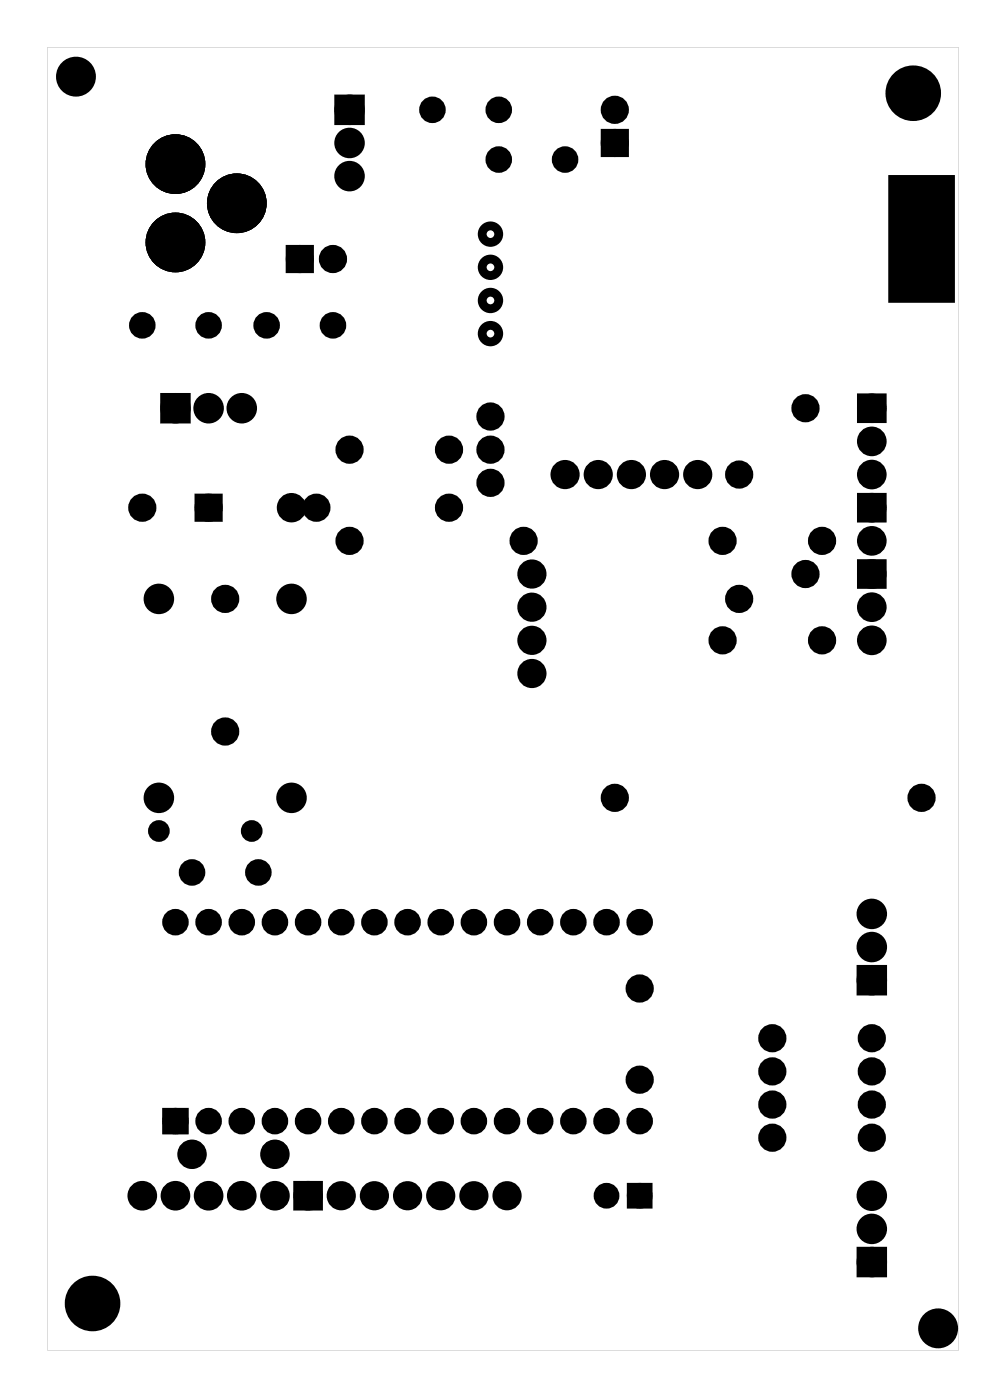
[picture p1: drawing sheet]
<svg xmlns="http://www.w3.org/2000/svg" width="77mm" height="107mm" viewBox="0 0 77 107" stroke-linecap="round" stroke-linejoin="round" font-family="sans-serif">
<g fill="#000">
<path d="M22.3 19.1h1.4v1.4h-1.4zM26 7.6h1.6v1.6h-1.6zM46.4 10.3h1.4v1.4h-1.4zM68.2 13.5h4.8v9.6h-4.8zM12.7 30.5h1.5v1.6h-1.5zM15.3 38.2h1.4v1.4h-1.4zM66 38.1h1.5v1.5h-1.5zM66 30.5h1.5v1.5h-1.5zM66 43.2h1.5v1.5h-1.5zM66 74.3h1.6v1.6h-1.6zM12.8 85.2h1.3v1.4h-1.3zM22.8 90.8h1.6v1.6h-1.6z"/>
<path d="M48.4 91h1.2v1.2h-1.2zM66 95.9h1.6v1.6h-1.6z"/>
<path d="M3.6 3.6h69.8v99.8h-69.8zM3.6 3.6v99.8h69.8v-99.8z"/>
<path d="M36.7 17.9a.85 .85 0 0 0 1.7 0 .85 .85 0 0 0-1.7 0zM37.1 17.9a.45 .45 0 0 1 .9 0 .45 .45 0 0 1-.9 0z"/>
<path d="M36.7 25.6a.85 .85 0 0 0 1.7 0 .85 .85 0 0 0-1.7 0zM37.1 25.6a.45 .45 0 0 1 .9 0 .45 .45 0 0 1-.9 0z"/>
<path d="M36.7 23a.85 .85 0 0 0 1.7 0 .85 .85 0 0 0-1.7 0zM37.1 23a.45 .45 0 0 1 .9 0 .45 .45 0 0 1-.9 0z"/>
<path d="M36.7 20.5a.85 .85 0 0 0 1.7 0 .85 .85 0 0 0-1.7 0zM37.1 20.5a.45 .45 0 0 1 .9 0 .45 .45 0 0 1-.9 0z"/>
</g>
<g fill="#000">
<circle cx="5.8" cy="5.9" r=".8"/>
<circle cx="13.4" cy="18.6" r="1.83"/>
<circle cx="13.4" cy="12.6" r="1.83"/>
<circle cx="18.1" cy="15.6" r="1.83"/>
<circle cx="23" cy="19.8" r=".7"/>
<circle cx="25.5" cy="19.8" r=".7"/>
<circle cx="26.8" cy="8.4" r=".79"/>
<circle cx="26.8" cy="13.5" r=".79"/>
<circle cx="26.8" cy="11" r=".79"/>
<circle cx="33.1" cy="8.4" r=".64"/>
<circle cx="38.2" cy="8.4" r=".64"/>
<circle cx="38.2" cy="12.2" r=".64"/>
<circle cx="43.3" cy="12.2" r=".64"/>
<circle cx="47.1" cy="8.4" r=".7"/>
<circle cx="47.1" cy="11" r=".7"/>
<circle cx="70" cy="7.1" r="1.1"/>
<circle cx="10.9" cy="24.9" r=".64"/>
<circle cx="10.9" cy="38.9" r=".7"/>
<circle cx="13.4" cy="31.3" r=".79"/>
<circle cx="16" cy="31.3" r=".79"/>
<circle cx="16" cy="24.9" r=".64"/>
<circle cx="16" cy="38.9" r=".7"/>
<circle cx="18.5" cy="31.3" r=".79"/>
<circle cx="20.4" cy="24.9" r=".64"/>
<circle cx="22.3" cy="38.9" r=".75"/>
<circle cx="24.2" cy="38.9" r=".7"/>
<circle cx="25.5" cy="24.9" r=".64"/>
<circle cx="26.8" cy="34.4" r=".7"/>
<circle cx="34.4" cy="38.9" r=".7"/>
<circle cx="34.4" cy="34.4" r=".7"/>
<circle cx="37.6" cy="31.9" r=".7"/>
<circle cx="37.6" cy="37" r=".7"/>
<circle cx="37.6" cy="34.4" r=".7"/>
<circle cx="43.3" cy="36.4" r=".74"/>
<circle cx="45.8" cy="36.4" r=".74"/>
<circle cx="48.4" cy="36.4" r=".74"/>
<circle cx="50.9" cy="36.4" r=".74"/>
<circle cx="53.4" cy="36.4" r=".74"/>
<circle cx="56.6" cy="36.4" r=".7"/>
<circle cx="61.7" cy="31.3" r=".7"/>
<circle cx="66.8" cy="31.3" r=".75"/>
<circle cx="66.8" cy="38.9" r=".75"/>
<circle cx="66.8" cy="36.4" r=".75"/>
<circle cx="66.8" cy="33.8" r=".75"/>
<circle cx="12.2" cy="45.9" r=".79"/>
<circle cx="17.2" cy="45.9" r=".7"/>
<circle cx="17.2" cy="56" r=".7"/>
<circle cx="22.3" cy="45.9" r=".79"/>
<circle cx="26.8" cy="41.4" r=".7"/>
<circle cx="40.1" cy="41.4" r=".7"/>
<circle cx="40.7" cy="49.1" r=".74"/>
<circle cx="40.7" cy="51.6" r=".74"/>
<circle cx="40.7" cy="44" r=".74"/>
<circle cx="40.7" cy="46.5" r=".74"/>
<circle cx="55.3" cy="49.1" r=".7"/>
<circle cx="55.3" cy="41.4" r=".7"/>
<circle cx="56.6" cy="45.9" r=".7"/>
<circle cx="61.7" cy="44" r=".7"/>
<circle cx="63" cy="49.1" r=".7"/>
<circle cx="63" cy="41.4" r=".7"/>
<circle cx="66.8" cy="44" r=".75"/>
<circle cx="66.8" cy="46.5" r=".75"/>
<circle cx="66.8" cy="41.4" r=".75"/>
<circle cx="66.8" cy="49.1" r=".75"/>
<circle cx="12.2" cy="61.1" r=".79"/>
<circle cx="12.2" cy="63.7" r=".58"/>
<circle cx="13.4" cy="70.6" r=".67"/>
<circle cx="14.7" cy="66.8" r=".64"/>
<circle cx="16" cy="70.6" r=".67"/>
<circle cx="18.5" cy="70.6" r=".67"/>
<circle cx="19.3" cy="63.7" r=".58"/>
<circle cx="19.8" cy="66.8" r=".64"/>
<circle cx="21.1" cy="70.6" r=".67"/>
<circle cx="22.3" cy="61.1" r=".79"/>
<circle cx="23.6" cy="70.6" r=".67"/>
<circle cx="26.1" cy="70.6" r=".67"/>
<circle cx="28.7" cy="70.6" r=".67"/>
<circle cx="31.2" cy="70.6" r=".67"/>
<circle cx="33.8" cy="70.6" r=".67"/>
<circle cx="36.3" cy="70.6" r=".67"/>
<circle cx="38.8" cy="70.6" r=".67"/>
<circle cx="41.4" cy="70.6" r=".67"/>
<circle cx="43.9" cy="70.6" r=".67"/>
<circle cx="46.5" cy="70.6" r=".67"/>
<circle cx="47.1" cy="61.1" r=".7"/>
<circle cx="49" cy="75.7" r=".7"/>
<circle cx="49" cy="70.6" r=".67"/>
<circle cx="59.2" cy="79.5" r=".7"/>
<circle cx="66.8" cy="79.5" r=".7"/>
<circle cx="66.8" cy="75.1" r=".79"/>
<circle cx="66.8" cy="72.5" r=".79"/>
<circle cx="66.8" cy="70" r=".79"/>
<circle cx="70.6" cy="61.1" r=".7"/>
<circle cx="7.1" cy="99.9" r="1.1"/>
<circle cx="10.9" cy="91.6" r=".75"/>
<circle cx="13.4" cy="91.6" r=".75"/>
<circle cx="13.4" cy="85.9" r=".67"/>
<circle cx="14.7" cy="88.4" r=".7"/>
<circle cx="14.7" cy="88.4" r=".75"/>
<circle cx="16" cy="91.6" r=".75"/>
<circle cx="16" cy="85.9" r=".67"/>
<circle cx="18.5" cy="91.6" r=".75"/>
<circle cx="18.5" cy="85.9" r=".67"/>
<circle cx="21.1" cy="91.6" r=".75"/>
<circle cx="21.1" cy="88.4" r=".7"/>
<circle cx="21.1" cy="88.4" r=".75"/>
<circle cx="21.1" cy="85.9" r=".67"/>
<circle cx="23.6" cy="91.6" r=".75"/>
<circle cx="23.6" cy="85.9" r=".67"/>
<circle cx="26.1" cy="91.6" r=".74"/>
<circle cx="26.1" cy="85.9" r=".67"/>
<circle cx="28.7" cy="91.6" r=".74"/>
<circle cx="28.7" cy="85.9" r=".67"/>
<circle cx="31.2" cy="91.6" r=".74"/>
<circle cx="31.2" cy="85.9" r=".67"/>
<circle cx="33.8" cy="91.6" r=".74"/>
<circle cx="33.8" cy="85.9" r=".67"/>
<circle cx="36.3" cy="91.6" r=".74"/>
<circle cx="36.3" cy="85.9" r=".67"/>
<circle cx="38.8" cy="91.6" r=".74"/>
<circle cx="38.8" cy="85.9" r=".67"/>
<circle cx="41.4" cy="85.9" r=".67"/>
<circle cx="43.9" cy="85.9" r=".67"/>
<circle cx="46.5" cy="91.6" r=".6"/>
<circle cx="46.5" cy="85.9" r=".67"/>
<circle cx="49" cy="91.6" r=".6"/>
<circle cx="49" cy="82.7" r=".7"/>
<circle cx="49" cy="85.9" r=".67"/>
<circle cx="59.2" cy="82.1" r=".7"/>
<circle cx="59.2" cy="84.6" r=".7"/>
<circle cx="59.2" cy="87.2" r=".7"/>
<circle cx="66.8" cy="82.1" r=".7"/>
<circle cx="66.8" cy="87.2" r=".7"/>
<circle cx="66.8" cy="84.6" r=".7"/>
<circle cx="66.8" cy="94.1" r=".79"/>
<circle cx="66.8" cy="96.7" r=".79"/>
<circle cx="66.8" cy="91.6" r=".79"/>
<circle cx="71.9" cy="101.8" r=".8"/>
</g>
<g fill="none" stroke="#000" stroke-width=".75" stroke-linecap="butt">
<circle cx="22.3" cy="38.9" r=".75"/>
<circle cx="14.7" cy="88.4" r=".75"/>
<circle cx="21.1" cy="88.4" r=".75"/>
</g>
<g fill="none" stroke="#000" stroke-width=".76" stroke-linecap="butt">
<path d="M22.3 19.1h1.4v1.4h-1.4zM26 7.6h1.6v1.6h-1.6zM46.4 10.3h1.4v1.4h-1.4zM12.7 30.5h1.5v1.6h-1.5zM15.3 38.2h1.4v1.4h-1.4zM66 38.1h1.5v1.5h-1.5zM66 30.5h1.5v1.5h-1.5zM66 43.2h1.5v1.5h-1.5zM66 74.3h1.6v1.6h-1.6zM22.8 90.8h1.6v1.6h-1.6zM48.4 91h1.2v1.2h-1.2zM66 95.9h1.6v1.6h-1.6z"/>
<circle cx="23" cy="19.8" r=".7"/>
<circle cx="25.5" cy="19.8" r=".7"/>
<circle cx="26.8" cy="8.4" r=".79"/>
<circle cx="26.8" cy="11" r=".79"/>
<circle cx="26.8" cy="13.5" r=".79"/>
<circle cx="33.1" cy="8.4" r=".64"/>
<circle cx="38.2" cy="8.4" r=".64"/>
<circle cx="38.2" cy="12.2" r=".64"/>
<circle cx="43.3" cy="12.2" r=".64"/>
<circle cx="47.1" cy="8.4" r=".7"/>
<circle cx="47.1" cy="11" r=".7"/>
<circle cx="10.9" cy="24.9" r=".64"/>
<circle cx="10.9" cy="38.9" r=".7"/>
<circle cx="13.4" cy="31.3" r=".79"/>
<circle cx="16" cy="31.3" r=".79"/>
<circle cx="16" cy="24.9" r=".64"/>
<circle cx="16" cy="38.9" r=".7"/>
<circle cx="18.5" cy="31.3" r=".79"/>
<circle cx="20.4" cy="24.9" r=".64"/>
<circle cx="24.2" cy="38.9" r=".7"/>
<circle cx="25.5" cy="24.9" r=".64"/>
<circle cx="26.8" cy="34.4" r=".7"/>
<circle cx="34.4" cy="38.9" r=".7"/>
<circle cx="34.4" cy="34.4" r=".7"/>
<circle cx="37.6" cy="31.9" r=".7"/>
<circle cx="37.6" cy="34.4" r=".7"/>
<circle cx="37.6" cy="37" r=".7"/>
<circle cx="43.3" cy="36.4" r=".74"/>
<circle cx="45.8" cy="36.4" r=".74"/>
<circle cx="48.4" cy="36.4" r=".74"/>
<circle cx="50.9" cy="36.4" r=".74"/>
<circle cx="53.4" cy="36.4" r=".74"/>
<circle cx="56.6" cy="36.4" r=".7"/>
<circle cx="61.7" cy="31.3" r=".7"/>
<circle cx="66.8" cy="36.4" r=".75"/>
<circle cx="66.8" cy="31.3" r=".75"/>
<circle cx="66.8" cy="38.9" r=".75"/>
<circle cx="66.8" cy="33.8" r=".75"/>
<circle cx="12.2" cy="45.9" r=".79"/>
<circle cx="17.2" cy="45.9" r=".7"/>
<circle cx="17.2" cy="56" r=".7"/>
<circle cx="22.3" cy="45.9" r=".79"/>
<circle cx="26.8" cy="41.4" r=".7"/>
<circle cx="40.1" cy="41.4" r=".7"/>
<circle cx="40.7" cy="51.6" r=".74"/>
<circle cx="40.7" cy="44" r=".74"/>
<circle cx="40.7" cy="46.5" r=".74"/>
<circle cx="40.7" cy="49.1" r=".74"/>
<circle cx="55.3" cy="49.1" r=".7"/>
<circle cx="55.3" cy="41.4" r=".7"/>
<circle cx="56.6" cy="45.9" r=".7"/>
<circle cx="61.7" cy="44" r=".7"/>
<circle cx="63" cy="49.1" r=".7"/>
<circle cx="63" cy="41.4" r=".7"/>
<circle cx="66.8" cy="49.1" r=".75"/>
<circle cx="66.8" cy="44" r=".75"/>
<circle cx="66.8" cy="46.5" r=".75"/>
<circle cx="66.8" cy="41.4" r=".75"/>
<circle cx="12.2" cy="61.1" r=".79"/>
<circle cx="14.7" cy="66.8" r=".64"/>
<circle cx="19.8" cy="66.8" r=".64"/>
<circle cx="22.3" cy="61.1" r=".79"/>
<circle cx="47.1" cy="61.1" r=".7"/>
<circle cx="49" cy="75.7" r=".7"/>
<circle cx="59.2" cy="79.5" r=".7"/>
<circle cx="66.8" cy="79.5" r=".7"/>
<circle cx="66.8" cy="70" r=".79"/>
<circle cx="66.8" cy="72.5" r=".79"/>
<circle cx="66.8" cy="75.1" r=".79"/>
<circle cx="70.6" cy="61.1" r=".7"/>
<circle cx="10.9" cy="91.6" r=".75"/>
<circle cx="13.4" cy="91.6" r=".75"/>
<circle cx="14.7" cy="88.4" r=".7"/>
<circle cx="16" cy="91.6" r=".75"/>
<circle cx="18.5" cy="91.6" r=".75"/>
<circle cx="21.1" cy="91.6" r=".75"/>
<circle cx="21.1" cy="88.4" r=".7"/>
<circle cx="23.6" cy="91.6" r=".75"/>
<circle cx="26.1" cy="91.6" r=".74"/>
<circle cx="28.7" cy="91.6" r=".74"/>
<circle cx="31.2" cy="91.6" r=".74"/>
<circle cx="33.8" cy="91.6" r=".74"/>
<circle cx="36.3" cy="91.6" r=".74"/>
<circle cx="38.8" cy="91.6" r=".74"/>
<circle cx="46.5" cy="91.6" r=".6"/>
<circle cx="49" cy="91.6" r=".6"/>
<circle cx="49" cy="82.7" r=".7"/>
<circle cx="59.2" cy="84.6" r=".7"/>
<circle cx="59.2" cy="82.1" r=".7"/>
<circle cx="59.2" cy="87.2" r=".7"/>
<circle cx="66.8" cy="87.2" r=".7"/>
<circle cx="66.8" cy="84.6" r=".7"/>
<circle cx="66.8" cy="82.1" r=".7"/>
<circle cx="66.8" cy="91.6" r=".79"/>
<circle cx="66.8" cy="94.1" r=".79"/>
<circle cx="66.8" cy="96.7" r=".79"/>
</g>
<g fill="none" stroke="#000" stroke-width="1.5" stroke-linecap="butt">
<circle cx="5.8" cy="5.9" r=".8"/>
<circle cx="71.9" cy="101.8" r=".8"/>
</g>
<g fill="none" stroke="#000" stroke-width="2.1" stroke-linecap="butt">
<circle cx="70" cy="7.1" r="1.1"/>
<circle cx="7.1" cy="99.9" r="1.1"/>
</g>
<g fill="none" stroke="#000" stroke-width=".91" stroke-linecap="butt">
<circle cx="13.4" cy="12.6" r="1.83"/>
<circle cx="13.4" cy="18.6" r="1.83"/>
<circle cx="18.1" cy="15.6" r="1.83"/>
</g>
<g fill="none" stroke="#000" stroke-width=".51">
<circle cx="12.2" cy="63.7" r=".58"/>
<circle cx="19.3" cy="63.7" r=".58"/>
</g>
<g fill="none" stroke="#000" stroke-width=".25">
<path d="M68.2 13.5h4.8v9.6h-4.8z"/>
<circle cx="37.6" cy="17.9" r=".42"/>
<circle cx="37.6" cy="17.9" r=".84"/>
<circle cx="37.6" cy="25.6" r=".42"/>
<circle cx="37.6" cy="20.5" r=".84"/>
<circle cx="37.6" cy="25.6" r=".84"/>
<circle cx="37.6" cy="23" r=".84"/>
<circle cx="37.6" cy="23" r=".42"/>
<circle cx="37.6" cy="20.5" r=".42"/>
</g>
<g fill="none" stroke="#000" stroke-width=".69" stroke-linecap="butt">
<path d="M12.8 85.2h1.3v1.4h-1.3z"/>
<circle cx="13.4" cy="70.6" r=".67"/>
<circle cx="16" cy="70.6" r=".67"/>
<circle cx="18.5" cy="70.6" r=".67"/>
<circle cx="21.1" cy="70.6" r=".67"/>
<circle cx="23.6" cy="70.6" r=".67"/>
<circle cx="26.1" cy="70.6" r=".67"/>
<circle cx="28.7" cy="70.6" r=".67"/>
<circle cx="31.2" cy="70.6" r=".67"/>
<circle cx="33.8" cy="70.6" r=".67"/>
<circle cx="36.3" cy="70.6" r=".67"/>
<circle cx="38.8" cy="70.6" r=".67"/>
<circle cx="41.4" cy="70.6" r=".67"/>
<circle cx="43.9" cy="70.6" r=".67"/>
<circle cx="46.5" cy="70.6" r=".67"/>
<circle cx="49" cy="70.6" r=".67"/>
<circle cx="13.4" cy="85.9" r=".67"/>
<circle cx="16" cy="85.9" r=".67"/>
<circle cx="18.5" cy="85.9" r=".67"/>
<circle cx="21.1" cy="85.9" r=".67"/>
<circle cx="23.6" cy="85.9" r=".67"/>
<circle cx="26.1" cy="85.9" r=".67"/>
<circle cx="28.7" cy="85.9" r=".67"/>
<circle cx="31.2" cy="85.9" r=".67"/>
<circle cx="33.8" cy="85.9" r=".67"/>
<circle cx="36.3" cy="85.9" r=".67"/>
<circle cx="38.8" cy="85.9" r=".67"/>
<circle cx="41.4" cy="85.9" r=".67"/>
<circle cx="43.9" cy="85.9" r=".67"/>
<circle cx="46.5" cy="85.9" r=".67"/>
<circle cx="49" cy="85.9" r=".67"/>
</g>
</svg>
